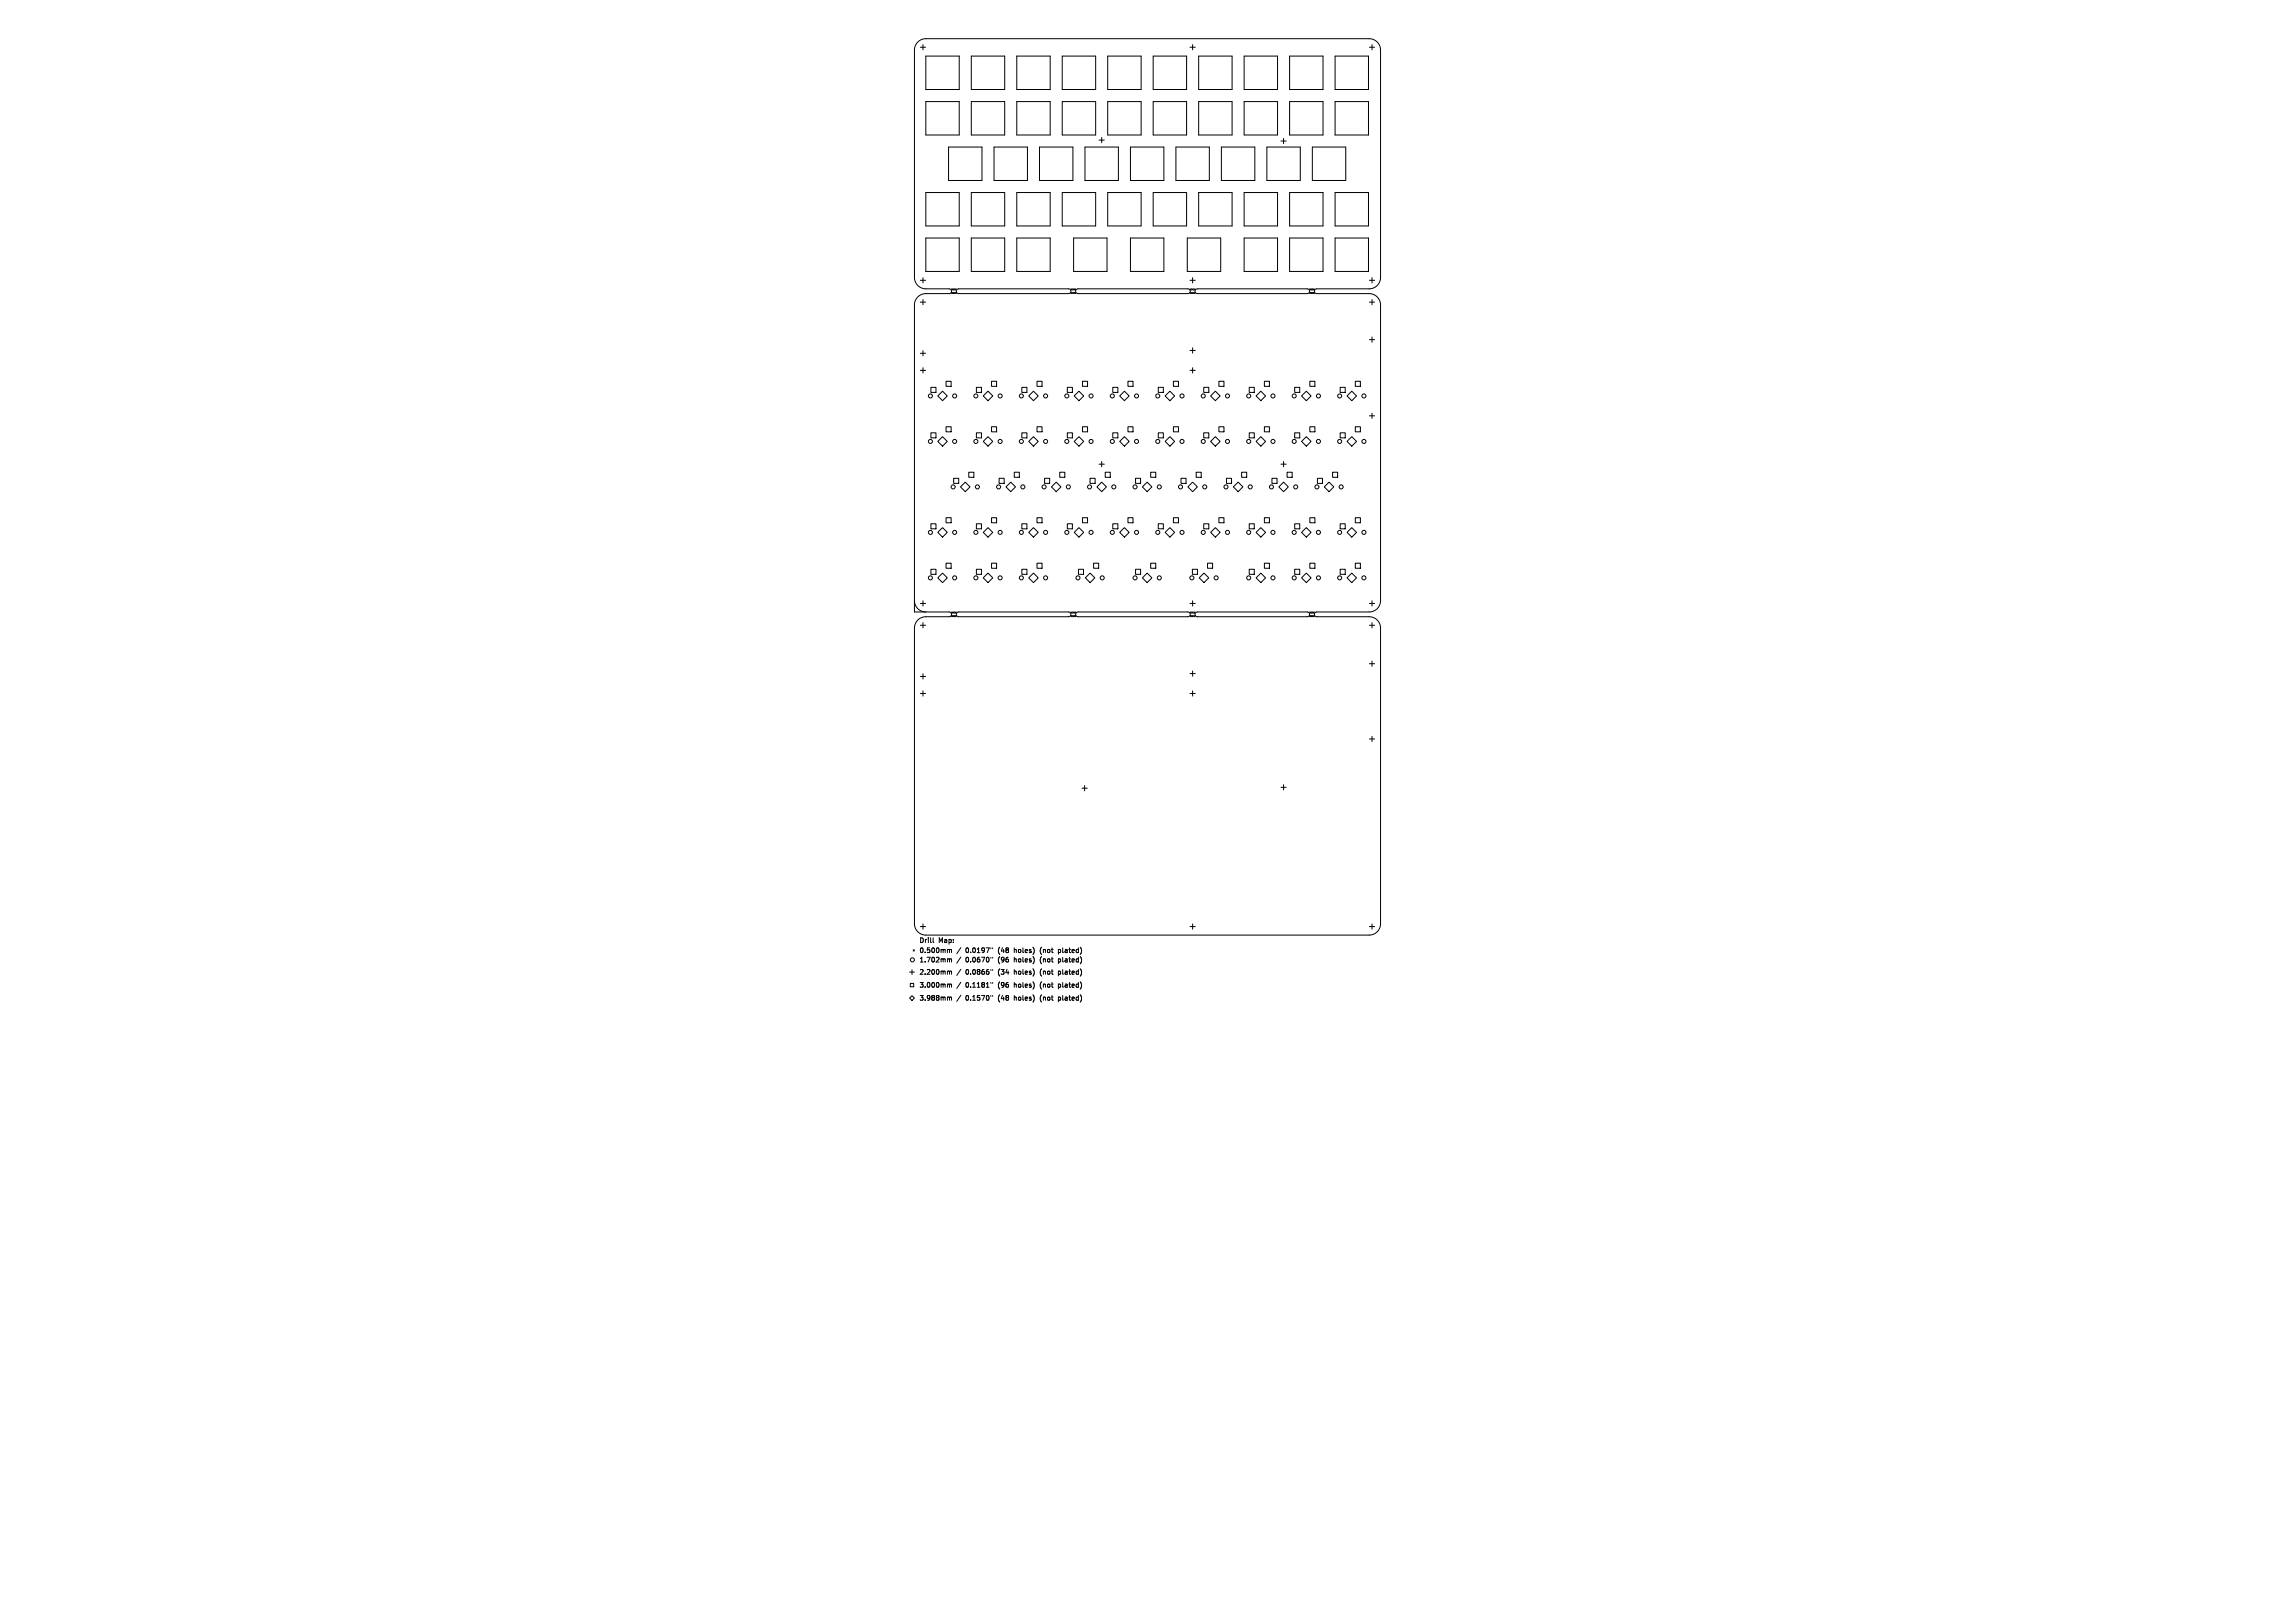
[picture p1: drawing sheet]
<svg xmlns="http://www.w3.org/2000/svg" width="297mm" height="210mm" viewBox="0 0 297 210" stroke-linecap="round" stroke-linejoin="round" font-family="sans-serif">
<defs><g id="words">
<g font-size=".9">
<text x="119" y="122.1">Drill</text>
<text x="119" y="123.4">0.500mm</text>
<text x="119" y="124.6">1.702mm</text>
<text x="121.4" y="122.1">Map:</text>
<text x="125" y="123.4">0.0197&quot;</text>
<text x="125" y="124.6">0.0670&quot;</text>
<text x="129.2" y="123.4">(48</text>
<text x="129.2" y="124.6">(96</text>
<text x="131.3" y="123.4">holes)</text>
<text x="131.3" y="124.6">holes)</text>
<text x="134.7" y="123.4">(not</text>
<text x="134.7" y="124.6">(not</text>
<text x="137.2" y="123.4">plated)</text>
<text x="137.2" y="124.6">plated)</text>
<text x="119" y="126.2">2.200mm</text>
<text x="119" y="127.9">3.000mm</text>
<text x="119" y="129.5">3.988mm</text>
<text x="125" y="126.2">0.0866&quot;</text>
<text x="125" y="127.9">0.1181&quot;</text>
<text x="125" y="129.5">0.1570&quot;</text>
<text x="129.2" y="126.2">(34</text>
<text x="129.2" y="127.9">(96</text>
<text x="129.2" y="129.5">(48</text>
<text x="131.3" y="126.2">holes)</text>
<text x="131.3" y="127.9">holes)</text>
<text x="131.3" y="129.5">holes)</text>
<text x="134.7" y="126.2">(not</text>
<text x="134.7" y="127.9">(not</text>
<text x="134.7" y="129.5">(not</text>
<text x="137.2" y="126.2">plated)</text>
<text x="137.2" y="127.9">plated)</text>
<text x="137.2" y="129.5">plated)</text>
</g>
</g></defs>
<g fill="none" stroke="#000" stroke-width=".13">
<path d="M118.8 5.4l.4-.3 .6-.1h57.4a1.47 1.47 0 0 1 1.5 1.5v29.4a1.47 1.47 0 0 1-1.5 1.5h-6.8l-.2 .1-.1 .2 .1 .2 .2 .1h6.8a1.47 1.47 0 0 1 1.5 1.5v38.2a1.47 1.47 0 0 1-1.5 1.5h-6.8l-.2 .1-.1 .2 .1 .2 .2 .1h6.8a1.47 1.47 0 0 1 1.5 1.5v38.2a1.47 1.47 0 0 1-1.5 1.5h-57.4a1.47 1.47 0 0 1-1.5-1.5v-38.2a1.47 1.47 0 0 1 1.5-1.5h3.1l.2-.1v-.2v-.2l-.2-.1h-4.6v-39.7a1.47 1.47 0 0 1 1.5-1.5h3.1l.2-.1v-.2v-.2l-.2-.1h-3.1a1.47 1.47 0 0 1-1.5-1.5v-29.4l.2-.6zM119.1 6.1h.7M119.4 5.8v.7M119.8 7.3h4.3v4.3h-4.3zM119.8 13.1h4.3v4.4h-4.3zM122.8 19h4.3v4.4h-4.3zM125.7 7.3h4.3v4.3h-4.3zM125.7 13.1h4.3v4.4h-4.3zM128.6 19h4.4v4.4h-4.4zM131.6 7.3h4.3v4.3h-4.3zM131.6 13.1h4.3v4.4h-4.3zM134.5 19h4.3v4.4h-4.3z"/>
<path d="M137.5 7.3h4.3v4.3h-4.3zM137.5 13.1h4.3v4.4h-4.3zM140.4 19h4.3v4.4h-4.3zM142.2 18.1h.7M142.6 17.8v.7M143.4 7.3h4.3v4.3h-4.3zM143.4 13.1h4.3v4.4h-4.3zM146.3 19h4.3v4.4h-4.3zM149.2 7.3h4.4v4.3h-4.4zM149.2 13.1h4.4v4.4h-4.4zM152.2 19h4.3v4.4h-4.3zM154 6.1h.7"/>
<path d="M154.3 5.8v.7M155.1 7.3h4.3v4.3h-4.3zM155.1 13.1h4.3v4.4h-4.3zM158.1 19h4.3v4.4h-4.3zM161 7.3h4.3v4.3h-4.3zM161 13.1h4.3v4.4h-4.3zM163.9 19h4.4v4.4h-4.4zM165.8 18.2h.7M166.1 17.9v.7M166.9 7.3h4.3v4.3h-4.3zM166.9 13.1h4.3v4.4h-4.3zM169.8 19h4.4v4.4h-4.4z"/>
<path d="M172.8 7.3h4.3v4.3h-4.3zM172.8 13.1h4.3v4.4h-4.3zM177.2 6.1h.7M177.6 5.8v.7M119.1 36.3h.7M119.1 39.1h.7M119.4 35.9v.7M119.4 38.8v.6M119.8 30.8h4.3v4.3h-4.3zM119.8 24.9h4.3v4.3h-4.3zM123.1 37.4l.2 .1M123.1 37.8l.2 .2"/>
<path d="M123.3 37.4l-.2 .1M123.3 37.8l-.2 .2M123.4 37.4l.1 .1M123.4 37.8l.1 .2M123.5 37.4l-.1 .1M123.5 37.8l-.1 .2M123.6 37.8l.2 .2M123.6 37.4l.2 .1M123.8 37.4l-.2 .1M123.8 37.8l-.2 .2M123.8 37.5l.3-.1h14.2l.2 .1 .1 .2-.1 .2-.2 .1h-14.2l-.3-.2zM125.7 30.8h4.3v4.3h-4.3z"/>
<path d="M125.7 24.9h4.3v4.3h-4.3zM131.6 30.8h4.3v4.3h-4.3zM131.6 24.9h4.3v4.3h-4.3zM137.5 24.9h4.3v4.3h-4.3zM138.6 37.4l.1 .1M138.6 37.8l.1 .2M138.7 37.4l-.1 .1M138.7 37.8l-.1 .2M138.8 37.4l.2 .1M138.8 37.8l.2 .2M138.9 30.8h4.4v4.3h-4.4zM139 37.4l-.2 .1"/>
<path d="M139 37.8l-.2 .2M139.1 37.8l.1 .2M139.1 37.4l.1 .1M139.2 37.4l-.1 .1M139.2 37.8l-.1 .2M139.3 37.5l.2-.1h14.2l.2 .1 .1 .2-.1 .2-.2 .1h-14.2l-.3-.2zM143.4 24.9h4.3v4.3h-4.3zM146.3 30.8h4.3v4.3h-4.3zM149.2 24.9h4.4v4.3h-4.4zM153.7 30.8h4.3v4.3h-4.3zM154 36.3h.7M154 37.4l.2 .1"/>
<path d="M154 37.8l.2 .2M154.2 37.4l-.2 .1M154.2 37.8l-.2 .2M154.3 37.4l.1 .1M154.3 37.8l.1 .2M154.3 35.9v.7M154.4 37.4l-.1 .1M154.4 37.8l-.1 .2M154.5 37.8l.2 .2M154.5 37.4l.2 .1M154.7 37.4l-.2 .1M154.7 37.8l-.2 .2"/>
<path d="M154.7 37.5l.3-.1h14.2l.2 .1 .1 .2-.1 .2-.2 .1h-14.2l-.3-.2zM155.1 24.9h4.3v4.3h-4.3zM161 30.8h4.3v4.3h-4.3zM161 24.9h4.3v4.3h-4.3zM166.9 30.8h4.3v4.3h-4.3zM166.9 24.9h4.3v4.3h-4.3zM169.5 37.4l.1 .1M169.5 37.8l.1 .2M169.6 37.4l-.1 .1M169.6 37.8l-.1 .2M169.7 37.4l.2 .1M169.7 37.8l.2 .2"/>
<path d="M169.9 37.4l-.2 .1M169.9 37.8l-.2 .2M169.9 37.8l.2 .2M169.9 37.4l.2 .1M170.1 37.4l-.2 .1M170.1 37.8l-.2 .2M172.8 30.8h4.3v4.3h-4.3zM172.8 24.9h4.3v4.3h-4.3zM177.2 36.3h.7M177.2 39.1h.7M177.6 35.9v.7M177.6 38.8v.6"/>
<path d="M119.1 45.7h.7M119.1 47.9h.7M119.4 45.4v.7M119.4 47.6v.7M120.5 50.1h.6v.7h-.6zM120.5 56h.6v.7h-.6zM121.4 51.2l.6-.6 .6 .6-.6 .6zM122 56.5l.6 .6-.6 .6-.6-.6zM122.4 49.3h.7v.7h-.7zM122.4 55.2h.7v.7h-.7zM126.4 50.1h.6v.7h-.6zM126.4 56h.6v.7h-.6z"/>
<path d="M127.2 57.1l.7-.6 .6 .6-.6 .6zM127.9 50.6l.6 .6-.6 .6-.7-.6zM128.3 49.3h.7v.7h-.7zM128.3 55.2h.7v.7h-.7zM132.2 50.1h.7v.7h-.7zM132.2 56h.7v.7h-.7zM133.1 51.2l.6-.6 .7 .6-.7 .6zM133.1 57.1l.6-.6 .7 .6-.7 .6zM134.2 49.3h.7v.7h-.7zM134.2 55.2h.7v.7h-.7zM138.1 50.1h.7v.7h-.7zM138.1 56h.7v.7h-.7z"/>
<path d="M139 51.2l.6-.6 .6 .6-.6 .6zM139 57.1l.6-.6 .6 .6-.6 .6zM140.1 49.3h.6v.7h-.6zM140.1 55.2h.6v.7h-.6zM142.6 59.7v.7M144 50.1h.7v.7h-.7zM144 56h.7v.7h-.7zM144.9 51.2l.6-.6 .6 .6-.6 .6zM144.9 57.1l.6-.6 .6 .6-.6 .6zM146 49.3h.6v.7h-.6zM146 55.2h.6v.7h-.6zM149.9 50.1h.6v.7h-.6z"/>
<path d="M149.9 56h.6v.7h-.6zM150.8 51.2l.6-.6 .6 .6-.6 .6zM150.8 57.1l.6-.6 .6 .6-.6 .6zM151.9 49.3h.6v.7h-.6zM151.9 55.2h.6v.7h-.6zM154 47.9h.7M154 45.3h.7M154.3 45v.7M154.3 47.6v.7M155.8 50.1h.6v.7h-.6zM155.8 56h.6v.7h-.6zM156.7 51.2l.6-.6 .6 .6-.6 .6z"/>
<path d="M156.7 57.1l.6-.6 .6 .6-.6 .6zM157.7 49.3h.7v.7h-.7zM157.7 55.2h.7v.7h-.7zM161.7 50.1h.6v.7h-.6zM161.7 56h.6v.7h-.6zM162.6 51.2l.6-.6 .6 .6-.6 .6zM162.6 57.1l.6-.6 .6 .6-.6 .6zM163.6 49.3h.7v.7h-.7zM163.6 55.2h.7v.7h-.7zM166.1 59.7v.7M167.5 50.1h.7v.7h-.7zM167.5 56h.7v.7h-.7z"/>
<path d="M168.4 51.2l.7-.6 .6 .6-.6 .6zM168.4 57.1l.7-.6 .6 .6-.6 .6zM169.5 49.3h.7v.7h-.7zM169.5 55.2h.7v.7h-.7zM173.4 50.1h.7v.7h-.7zM173.4 56h.7v.7h-.7zM174.3 51.2l.6-.6 .7 .6-.7 .6zM174.3 57.1l.6-.6 .7 .6-.7 .6zM175.4 49.3h.7v.7h-.7zM175.4 55.2h.7v.7h-.7zM177.2 53.8h.7M177.2 43.9h.7"/>
<path d="M177.6 53.5v.6M177.6 43.6v.7M118.3 77.7a1.47 1.47 0 0 0 1.5 1.5M119.1 78.1h.7M119.4 77.7v.7M120.5 67.8h.6v.6h-.6zM120.5 73.7h.6v.6h-.6zM121.4 74.8l.6-.6 .6 .6-.6 .6zM122 68.3l.6 .6-.6 .6-.6-.6zM122.4 67h.7v.6h-.7zM122.4 72.9h.7v.6h-.7zM123.1 79.2l.2 .1"/>
<path d="M123.1 79.6l.2 .2M123.3 79.2l-.2 .1M123.3 79.6l-.2 .2M123.4 79.2l.1 .1M123.4 79.6l.1 .2M123.4 61.9h.7v.6h-.7zM123.5 79.2l-.1 .1M123.5 79.6l-.1 .2M123.6 79.2l.2 .1M123.6 79.6l.2 .2M123.8 79.2l-.2 .1M123.8 79.6l-.2 .2"/>
<path d="M123.8 79.3l.3-.1h14.2l.2 .1 .1 .2-.1 .2-.2 .1h-14.2l-.3-.2zM124.9 62.4l.6 .6-.6 .6-.6-.6zM125.4 61.1h.6v.7h-.6zM126.4 67.8h.6v.6h-.6zM126.4 73.7h.6v.6h-.6zM127.2 68.9l.7-.6 .6 .6-.6 .6zM127.9 74.2l.6 .6-.6 .6-.7-.6zM128.3 67h.7v.6h-.7zM128.3 72.9h.7v.6h-.7zM129.3 61.9h.7v.6h-.7zM130.2 63l.6-.6 .6 .6-.6 .6zM131.3 61.1h.6v.7h-.6z"/>
<path d="M132.2 67.8h.7v.6h-.7zM132.2 73.7h.7v.6h-.7zM133.1 68.9l.6-.6 .7 .6-.7 .6zM133.1 74.8l.6-.6 .7 .6-.7 .6zM134.2 67h.7v.6h-.7zM134.2 72.9h.7v.6h-.7zM135.2 61.9h.6v.6h-.6zM136.7 62.4l.6 .6-.6 .6-.6-.6zM137.1 61.1h.7v.7h-.7zM138.1 67.8h.7v.6h-.7zM138.6 79.2l.1 .1M138.6 79.6l.1 .2"/>
<path d="M138.7 79.2l-.1 .1M138.7 79.6l-.1 .2M138.8 79.2l.2 .1M138.8 79.6l.2 .2M139 79.2l-.2 .1M139 79.6l-.2 .2M139 68.9l.6-.6 .6 .6-.6 .6zM139.1 79.2l.1 .1M139.1 79.6l.1 .2M139.2 79.2l-.1 .1M139.2 79.6l-.1 .2M139.3 79.3l.2-.1h14.2l.2 .1 .1 .2-.1 .2-.2 .1h-14.2l-.3-.2z"/>
<path d="M139.6 73.7h.6v.6h-.6zM140.1 67h.6v.6h-.6zM140.5 74.8l.6-.6 .6 .6-.6 .6zM141.1 61.9h.6v.6h-.6zM141.5 72.9h.7v.6h-.7zM142 63l.6-.6 .6 .6-.6 .6zM142.2 60.1h.7M143 61.1h.7v.7h-.7zM144 67.8h.7v.6h-.7zM144.9 68.9l.6-.6 .6 .6-.6 .6zM146 67h.6v.6h-.6zM147 61.9h.6v.6h-.6z"/>
<path d="M147 73.7h.6v.6h-.6zM147.8 63l.7-.6 .6 .6-.6 .6zM147.8 74.8l.7-.6 .6 .6-.6 .6zM148.9 61.1h.7v.7h-.7zM148.9 72.9h.7v.6h-.7zM149.9 67.8h.6v.6h-.6zM150.8 68.9l.6-.6 .6 .6-.6 .6zM151.9 67h.6v.6h-.6zM152.8 61.9h.7v.6h-.7zM153.7 63l.6-.6 .7 .6-.7 .6zM154 78.1h.7M154 79.2l.2 .1"/>
<path d="M154 79.6l.2 .2M154.2 79.2l-.2 .1M154.2 79.6l-.2 .2M154.3 79.2l.1 .1M154.3 79.6l.1 .2M154.3 73.7h.7v.6h-.7zM154.3 77.7v.7M154.4 79.2l-.1 .1M154.4 79.6l-.1 .2M154.5 79.2l.2 .1M154.5 79.6l.2 .2M154.7 79.2l-.2 .1"/>
<path d="M154.7 79.6l-.2 .2M154.7 79.3l.3-.1h14.2l.2 .1 .1 .2-.1 .2-.2 .1h-14.2l-.3-.2zM154.8 61.1h.7v.7h-.7zM155.2 74.8l.6-.6 .6 .6-.6 .6zM155.8 67.8h.6v.6h-.6zM156.3 72.9h.6v.6h-.6zM156.7 68.9l.6-.6 .6 .6-.6 .6zM157.7 67h.7v.6h-.7zM158.7 61.9h.7v.6h-.7zM159.6 63l.6-.6 .6 .6-.6 .6zM160.7 61.1h.6v.7h-.6zM161.7 67.8h.6v.6h-.6z"/>
<path d="M161.7 73.7h.6v.6h-.6zM162.6 68.9l.6-.6 .6 .6-.6 .6zM162.6 74.8l.6-.6 .6 .6-.6 .6zM163.6 67h.7v.6h-.7zM163.6 72.9h.7v.6h-.7zM164.6 61.9h.7v.6h-.7zM165.5 63l.6-.6 .6 .6-.6 .6zM165.8 60.1h.7M166.6 61.1h.6v.7h-.6zM167.5 67.8h.7v.6h-.7zM167.5 73.7h.7v.6h-.7zM168.4 68.9l.7-.6 .6 .6-.6 .6z"/>
<path d="M168.4 74.8l.7-.6 .6 .6-.6 .6zM169.5 79.2l.1 .1M169.5 79.6l.1 .2M169.5 67h.7v.6h-.7zM169.5 72.9h.7v.6h-.7zM169.6 79.2l-.1 .1M169.6 79.6l-.1 .2M169.7 79.2l.2 .1M169.7 79.6l.2 .2M169.9 79.2l-.2 .1M169.9 79.6l-.2 .2M169.9 79.2l.2 .1"/>
<path d="M169.9 79.6l.2 .2M170.1 79.2l-.2 .1M170.1 79.6l-.2 .2M170.5 61.9h.6v.6h-.6zM171.4 63l.6-.6 .6 .6-.6 .6zM172.5 61.1h.6v.7h-.6zM173.4 67.8h.7v.6h-.7zM173.4 73.7h.7v.6h-.7zM174.3 68.9l.6-.6 .7 .6-.7 .6zM174.3 74.8l.6-.6 .7 .6-.7 .6zM175.4 67h.7v.6h-.7zM175.4 72.9h.7v.6h-.7z"/>
<path d="M177.2 78.1h.7M177.6 77.7v.7M119.1 80.9h.7M119.1 87.5h.7M119.1 89.7h.7M119.4 80.6v.6M119.4 87.2v.7M119.4 89.4v.7M154 89.7h.7M154 87.2h.7M154.3 86.8v.7M154.3 89.4v.7"/>
<path d="M177.2 80.9h.7M177.2 95.6h.7M177.2 85.9h.7M177.6 80.6v.6M177.6 95.3v.7M177.6 85.5v.7M119.1 119.9h.7M119.4 119.6v.6M140 102h.7M140.4 101.6v.7M154 119.9h.7M154.3 119.6v.6"/>
<path d="M165.8 101.9h.7M166.1 101.5v.7M177.2 119.9h.7M177.6 119.6v.6M117.7 129.1l.3-.3 .3 .3-.3 .4zM117.7 125.8h.6M117.8 127.2h.4v.5h-.4zM118 125.5v.6M118.2 122.9l.1 .2M118.3 122.9l-.1 .2M120.8 121.3v.6v.1M122.7 122.9h.2"/>
<path d="M122.7 124.1l.2 .1M122.7 125.7h.2M122.7 127.3l.2 .1M122.7 129l.2 .1M122.9 122.9h.2v.4M122.9 122.9v.4M122.9 124.2v.3M122.9 125.7v.4M122.9 127.4v.3M122.9 129.1v.3M122.9 124.2l.2-.1v.4M122.9 125.7h.2v.4"/>
<path d="M122.9 127.4h.2v.3M122.9 129.1l.2-.1v.4M124.3 122.6l-.5 .8M124.3 123.8l-.5 .8M124.3 125.4l-.5 .8M124.3 127.1l-.5 .8M124.3 128.8l-.5 .8M128.2 122.6v.2M128.2 123.9v.1M128.2 125.4v.2M128.2 127.1v.1M128.2 128.8v.1"/>
<path d="M128.5 122.6v.2M128.5 123.9v.1M128.5 125.4v.2M128.5 127.1v.1M128.5 128.8v.1"/>
<circle cx="120.4" cy="57.1" r=".26"/>
<circle cx="120.4" cy="51.2" r=".26"/>
<circle cx="123.5" cy="57.1" r=".26"/>
<circle cx="123.5" cy="51.2" r=".26"/>
<circle cx="126.3" cy="57.1" r=".26"/>
<circle cx="126.3" cy="51.2" r=".26"/>
<circle cx="129.4" cy="57.1" r=".26"/>
<circle cx="129.4" cy="51.2" r=".26"/>
<circle cx="132.2" cy="57.1" r=".26"/>
<circle cx="132.2" cy="51.2" r=".26"/>
<circle cx="135.3" cy="57.1" r=".26"/>
<circle cx="135.3" cy="51.2" r=".26"/>
<circle cx="138.1" cy="57.1" r=".26"/>
<circle cx="138.1" cy="51.2" r=".26"/>
<circle cx="141.2" cy="57.1" r=".26"/>
<circle cx="141.2" cy="51.2" r=".26"/>
<circle cx="143.9" cy="57.1" r=".26"/>
<circle cx="143.9" cy="51.2" r=".26"/>
<circle cx="147.1" cy="57.1" r=".26"/>
<circle cx="147.1" cy="51.2" r=".26"/>
<circle cx="149.8" cy="57.1" r=".26"/>
<circle cx="149.8" cy="51.2" r=".26"/>
<circle cx="153" cy="57.1" r=".26"/>
<circle cx="153" cy="51.2" r=".26"/>
<circle cx="155.7" cy="57.1" r=".26"/>
<circle cx="155.7" cy="51.2" r=".26"/>
<circle cx="158.9" cy="57.1" r=".26"/>
<circle cx="158.9" cy="51.2" r=".26"/>
<circle cx="161.6" cy="57.1" r=".26"/>
<circle cx="161.6" cy="51.2" r=".26"/>
<circle cx="164.7" cy="57.1" r=".26"/>
<circle cx="164.7" cy="51.2" r=".26"/>
<circle cx="167.5" cy="57.1" r=".26"/>
<circle cx="167.5" cy="51.2" r=".26"/>
<circle cx="170.6" cy="57.1" r=".26"/>
<circle cx="170.6" cy="51.2" r=".26"/>
<circle cx="173.4" cy="57.1" r=".26"/>
<circle cx="173.4" cy="51.2" r=".26"/>
<circle cx="176.5" cy="57.1" r=".26"/>
<circle cx="176.5" cy="51.2" r=".26"/>
<circle cx="120.4" cy="68.9" r=".26"/>
<circle cx="120.4" cy="74.8" r=".26"/>
<circle cx="123.3" cy="63" r=".26"/>
<circle cx="123.5" cy="68.9" r=".26"/>
<circle cx="123.5" cy="74.8" r=".26"/>
<circle cx="126.3" cy="68.9" r=".26"/>
<circle cx="126.3" cy="74.8" r=".26"/>
<circle cx="126.5" cy="63" r=".26"/>
<circle cx="129.2" cy="63" r=".26"/>
<circle cx="129.4" cy="68.9" r=".26"/>
<circle cx="129.4" cy="74.8" r=".26"/>
<circle cx="132.2" cy="68.9" r=".26"/>
<circle cx="132.2" cy="74.8" r=".26"/>
<circle cx="132.4" cy="63" r=".26"/>
<circle cx="135.1" cy="63" r=".26"/>
<circle cx="135.3" cy="68.9" r=".26"/>
<circle cx="135.3" cy="74.8" r=".26"/>
<circle cx="138.1" cy="68.9" r=".26"/>
<circle cx="138.3" cy="63" r=".26"/>
<circle cx="139.5" cy="74.8" r=".26"/>
<circle cx="141" cy="63" r=".26"/>
<circle cx="141.2" cy="68.9" r=".26"/>
<circle cx="142.6" cy="74.8" r=".26"/>
<circle cx="143.9" cy="68.9" r=".26"/>
<circle cx="144.1" cy="63" r=".26"/>
<circle cx="146.9" cy="74.8" r=".26"/>
<circle cx="146.9" cy="63" r=".26"/>
<circle cx="147.1" cy="68.9" r=".26"/>
<circle cx="149.8" cy="68.9" r=".26"/>
<circle cx="150" cy="74.8" r=".26"/>
<circle cx="150" cy="63" r=".26"/>
<circle cx="152.8" cy="63" r=".26"/>
<circle cx="153" cy="68.9" r=".26"/>
<circle cx="154.2" cy="74.8" r=".26"/>
<circle cx="155.7" cy="68.9" r=".26"/>
<circle cx="155.9" cy="63" r=".26"/>
<circle cx="157.4" cy="74.8" r=".26"/>
<circle cx="158.7" cy="63" r=".26"/>
<circle cx="158.9" cy="68.9" r=".26"/>
<circle cx="161.6" cy="68.9" r=".26"/>
<circle cx="161.6" cy="74.8" r=".26"/>
<circle cx="161.8" cy="63" r=".26"/>
<circle cx="164.5" cy="63" r=".26"/>
<circle cx="164.7" cy="68.9" r=".26"/>
<circle cx="164.7" cy="74.8" r=".26"/>
<circle cx="167.5" cy="68.9" r=".26"/>
<circle cx="167.5" cy="74.8" r=".26"/>
<circle cx="167.7" cy="63" r=".26"/>
<circle cx="170.4" cy="63" r=".26"/>
<circle cx="170.6" cy="68.9" r=".26"/>
<circle cx="170.6" cy="74.8" r=".26"/>
<circle cx="173.4" cy="68.9" r=".26"/>
<circle cx="173.4" cy="74.8" r=".26"/>
<circle cx="173.6" cy="63" r=".26"/>
<circle cx="176.5" cy="68.9" r=".26"/>
<circle cx="176.5" cy="74.8" r=".26"/>
<circle cx="118.1" cy="124.2" r=".26"/>
</g>
<use href="#words"/>
</svg>
